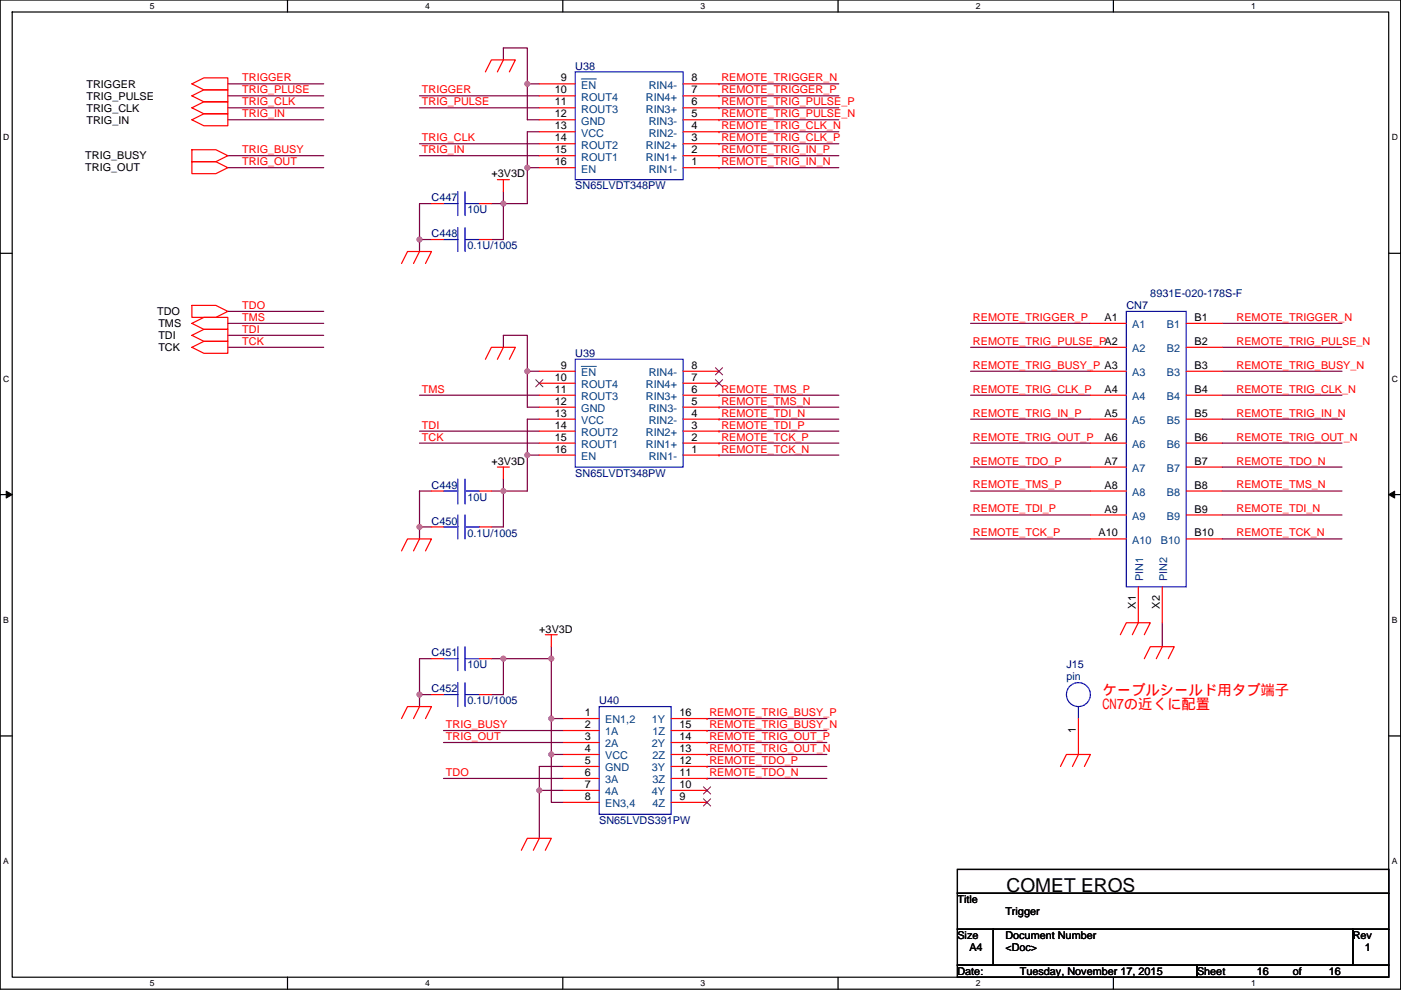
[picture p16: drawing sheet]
<svg xmlns="http://www.w3.org/2000/svg" width="297mm" height="210mm" viewBox="0 0 297 210" stroke-linecap="round" stroke-linejoin="round" font-family="sans-serif">
<defs><g id="words">
<text font-size="4.1" x="213.4" y="189.1">COMET EROS</text>
<g font-size="3" fill="#f00">
<text x="233.7" y="147.4">ケーブルシールド用タブ端子</text>
<text x="233.7" y="150.5">CN7の近くに配置</text>
</g>
<g font-size="2.3" fill="#f00">
<text x="51.4" y="17.3">TRIGGER</text>
<text x="153" y="17.2">REMOTE_TRIGGER_N</text>
<text x="51.4" y="19.8">TRIG_PLUSE</text>
<text x="51.4" y="22.3">TRIG_CLK</text>
<text x="89.5" y="19.8">TRIGGER</text>
<text x="89.5" y="22.3">TRIG_PULSE</text>
<text x="153" y="19.8">REMOTE_TRIGGER_P</text>
<text x="153" y="22.3">REMOTE_TRIG_PULSE_P</text>
<text x="51.4" y="24.9">TRIG_IN</text>
<text x="89.5" y="29.9">TRIG_CLK</text>
<text x="153" y="24.9">REMOTE_TRIG_PULSE_N</text>
<text x="153" y="27.4">REMOTE_TRIG_CLK_N</text>
<text x="153" y="29.9">REMOTE_TRIG_CLK_P</text>
<text x="51.4" y="32.5">TRIG_BUSY</text>
<text x="51.4" y="35">TRIG_OUT</text>
<text x="89.5" y="32.5">TRIG_IN</text>
<text x="153" y="32.5">REMOTE_TRIG_IN_P</text>
<text x="153" y="35">REMOTE_TRIG_IN_N</text>
<text x="51.4" y="65.5">TDO</text>
<text x="51.4" y="68.1">TMS</text>
<text x="51.4" y="70.6">TDI</text>
<text x="206.3" y="68">REMOTE_TRIGGER_P</text>
<text x="262.2" y="68">REMOTE_TRIGGER_N</text>
<text x="51.4" y="73.2">TCK</text>
<text x="206.3" y="73.1">REMOTE_TRIG_PULSE_PA2</text>
<text x="262.2" y="73.1">REMOTE_TRIG_PULSE_N</text>
<text x="89.5" y="83.3">TMS</text>
<text x="153" y="83.3">REMOTE_TMS_P</text>
<text x="206.3" y="78.2">REMOTE_TRIG_BUSY_P A3</text>
<text x="206.3" y="83.3">REMOTE_TRIG_CLK_P</text>
<text x="262.2" y="78.2">REMOTE_TRIG_BUSY_N</text>
<text x="262.2" y="83.3">REMOTE_TRIG_CLK_N</text>
<text x="153" y="85.8">REMOTE_TMS_N</text>
<text x="153" y="88.4">REMOTE_TDI_N</text>
<text x="206.3" y="88.4">REMOTE_TRIG_IN_P</text>
<text x="262.2" y="88.4">REMOTE_TRIG_IN_N</text>
<text x="89.5" y="90.9">TDI</text>
<text x="89.5" y="93.5">TCK</text>
<text x="153" y="90.9">REMOTE_TDI_P</text>
<text x="153" y="93.4">REMOTE_TCK_P</text>
<text x="153" y="96">REMOTE_TCK_N</text>
<text x="206.3" y="93.4">REMOTE_TRIG_OUT_P</text>
<text x="262.2" y="93.4">REMOTE_TRIG_OUT_N</text>
<text x="206.3" y="98.5">REMOTE_TDO_P</text>
<text x="262.2" y="98.5">REMOTE_TDO_N</text>
<text x="206.3" y="103.6">REMOTE_TMS_P</text>
<text x="262.2" y="103.6">REMOTE_TMS_N</text>
<text x="206.3" y="108.7">REMOTE_TDI_P</text>
<text x="206.3" y="113.8">REMOTE_TCK_P</text>
<text x="262.2" y="108.7">REMOTE_TDI_N</text>
<text x="262.2" y="113.8">REMOTE_TCK_N</text>
<text x="94.5" y="154.4">TRIG_BUSY</text>
<text x="150.4" y="151.9">REMOTE_TRIG_BUSY_P</text>
<text x="150.4" y="154.4">REMOTE_TRIG_BUSY_N</text>
<text x="94.5" y="156.9">TRIG_OUT</text>
<text x="150.4" y="156.9">REMOTE_TRIG_OUT_P</text>
<text x="150.4" y="159.5">REMOTE_TRIG_OUT_N</text>
<text x="94.5" y="164.6">TDO</text>
<text x="150.4" y="162">REMOTE_TDO_P</text>
<text x="150.4" y="164.6">REMOTE_TDO_N</text>
</g>
<g font-size="2.3">
<text x="118.9" y="17.3">9</text>
<text x="146.6" y="17.3">8</text>
<text x="18.3" y="18.6">TRIGGER</text>
<text x="18.3" y="21.1">TRIG_PULSE</text>
<text x="18.3" y="23.7">TRIG_CLK</text>
<text x="117.6" y="22.4">11</text>
<text x="117.6" y="19.8">10</text>
<text x="146.6" y="22.4">6</text>
<text x="146.6" y="19.8">7</text>
<text x="18.3" y="26.2">TRIG_IN</text>
<text x="117.6" y="24.9">12</text>
<text x="117.6" y="27.4">13</text>
<text x="117.6" y="30">14</text>
<text x="146.6" y="30">3</text>
<text x="146.6" y="27.4">4</text>
<text x="146.6" y="24.9">5</text>
<text x="18.1" y="33.8">TRIG_BUSY</text>
<text x="117.6" y="32.5">15</text>
<text x="117.6" y="35.1">16</text>
<text x="146.6" y="32.5">2</text>
<text x="146.6" y="35.1">1</text>
<text x="18.1" y="36.4">TRIG_OUT</text>
<text x="104.2" y="37.6">+3V3D</text>
<text x="33.3" y="66.8">TDO</text>
<text x="33.6" y="69.4">TMS</text>
<text x="33.6" y="71.9">TDI</text>
<text x="234.2" y="68.1">A1</text>
<text x="253.3" y="68.1">B1</text>
<text x="33.6" y="74.5">TCK</text>
<text x="253.3" y="73.2">B2</text>
<text x="117.6" y="83.3">11</text>
<text x="117.6" y="80.8">10</text>
<text x="118.9" y="78.2">9</text>
<text x="146.6" y="83.3">6</text>
<text x="146.6" y="80.8">7</text>
<text x="146.6" y="78.2">8</text>
<text x="234.2" y="83.3">A4</text>
<text x="253.3" y="78.2">B3</text>
<text x="253.3" y="83.3">B4</text>
<text x="117.6" y="85.9">12</text>
<text x="117.6" y="88.4">13</text>
<text x="146.6" y="88.4">4</text>
<text x="146.6" y="85.9">5</text>
<text x="234.2" y="88.4">A5</text>
<text x="253.3" y="88.4">B5</text>
<text x="117.6" y="90.9">14</text>
<text x="117.6" y="93.5">15</text>
<text x="146.6" y="93.5">2</text>
<text x="146.6" y="90.9">3</text>
<text x="234.2" y="93.5">A6</text>
<text x="253.3" y="93.5">B6</text>
<text x="104.2" y="98.6">+3V3D</text>
<text x="117.6" y="96">16</text>
<text x="146.6" y="96">1</text>
<text x="234.2" y="98.6">A7</text>
<text x="253.3" y="98.6">B7</text>
<text x="234.2" y="103.6">A8</text>
<text x="253.3" y="103.6">B8</text>
<text x="232.9" y="113.8">A10</text>
<text x="234.2" y="108.7">A9</text>
<text x="253.3" y="108.7">B9</text>
<text x="253.3" y="113.8">B10</text>
<text x="240.8" y="129.1" transform="rotate(-90 240.8 129.1)">X1</text>
<text x="245.9" y="129.1" transform="rotate(-90 245.9 129.1)">X2</text>
<text x="114.3" y="134.2">+3V3D</text>
<text x="124" y="151.9">1</text>
<text x="124" y="154.4">2</text>
<text x="144.1" y="151.9">16</text>
<text x="144.1" y="154.4">15</text>
<text x="228.1" y="155.5" transform="rotate(-90 228.1 155.5)">1</text>
<text x="124" y="157">3</text>
<text x="124" y="159.5">4</text>
<text x="144.1" y="157">14</text>
<text x="144.1" y="159.5">13</text>
<text x="124" y="162.1">5</text>
<text x="124" y="164.6">6</text>
<text x="124" y="167.1">7</text>
<text x="144.1" y="167.1">10</text>
<text x="144.1" y="162.1">12</text>
<text x="144.1" y="164.6">11</text>
<text x="124" y="169.7">8</text>
<text x="144.1" y="169.7">9</text>
<text x="203" y="191.6">Title</text>
<text x="213.2" y="194.1">Trigger</text>
<text x="203" y="199.2">Size</text>
<text x="205.5" y="201.7">A4</text>
<text x="213.2" y="199.2">Document Number</text>
<text x="213.2" y="201.7">&lt;Doc&gt;</text>
<text x="286.8" y="199.2">Rev</text>
<text x="289.4" y="201.7">1</text>
<text x="203" y="206.8">Date:</text>
<text x="216.2" y="206.8">Tuesday, November 17, 2015</text>
<text x="253.8" y="206.8">Sheet</text>
<text x="266.5" y="206.8">16</text>
<text x="274.1" y="206.8">of</text>
<text x="281.7" y="206.8">16</text>
</g>
<g font-size="2.3" fill="#000080">
<text x="122" y="14.8">U38</text>
<text x="122" y="40.2">SN65LVDT348PW</text>
<text x="91.5" y="42.7">C447</text>
<text x="99.1" y="45.3">10U</text>
<text x="91.5" y="50.3">C448</text>
<text x="99.1" y="52.9">0.1U/1005</text>
<text x="238.8" y="65.6">CN7</text>
<text x="243.9" y="63">8931E-020-178S-F</text>
<text x="122" y="75.7">U39</text>
<text x="122" y="101.1">SN65LVDT348PW</text>
<text x="91.5" y="103.7">C449</text>
<text x="99.1" y="106.2">10U</text>
<text x="91.5" y="111.3">C450</text>
<text x="99.1" y="113.8">0.1U/1005</text>
<text x="91.5" y="139.2">C451</text>
<text x="99.1" y="141.8">10U</text>
<text x="226.1" y="141.8">J15</text>
<text x="91.5" y="146.9">C452</text>
<text x="99.1" y="149.4">0.1U/1005</text>
<text x="127" y="149.4">U40</text>
<text x="226.1" y="144.3">pin</text>
<text x="127" y="174.8">SN65LVDS391PW</text>
</g>
<g font-size="2.3" fill="#004080">
<text x="123.2" y="23.9">ROUT3</text>
<text x="123.2" y="18.8">EN</text>
<text x="123.2" y="21.4">ROUT4</text>
<text x="137" y="23.9">RIN3+</text>
<text x="137" y="21.4">RIN4+</text>
<text x="137.5" y="18.8">RIN4-</text>
<text x="123.2" y="26.4">GND</text>
<text x="123.2" y="29">VCC</text>
<text x="137.5" y="29">RIN2-</text>
<text x="137.5" y="26.4">RIN3-</text>
<text x="123.2" y="31.5">ROUT2</text>
<text x="123.2" y="34.1">ROUT1</text>
<text x="137" y="34.1">RIN1+</text>
<text x="137" y="31.5">RIN2+</text>
<text x="123.2" y="36.6">EN</text>
<text x="137.5" y="36.6">RIN1-</text>
<text x="240.1" y="69.6">A1</text>
<text x="247.4" y="69.6">B1</text>
<text x="240.1" y="74.7">A2</text>
<text x="247.4" y="74.7">B2</text>
<text x="123.2" y="79.8">EN</text>
<text x="123.2" y="82.3">ROUT4</text>
<text x="137" y="82.3">RIN4+</text>
<text x="137.5" y="79.8">RIN4-</text>
<text x="240.1" y="79.8">A3</text>
<text x="247.4" y="79.8">B3</text>
<text x="123.2" y="84.9">ROUT3</text>
<text x="123.2" y="87.4">GND</text>
<text x="123.2" y="89.9">VCC</text>
<text x="137" y="84.9">RIN3+</text>
<text x="137.5" y="89.9">RIN2-</text>
<text x="137.5" y="87.4">RIN3-</text>
<text x="240.1" y="84.9">A4</text>
<text x="240.1" y="89.9">A5</text>
<text x="247.4" y="84.9">B4</text>
<text x="247.4" y="89.9">B5</text>
<text x="123.2" y="92.5">ROUT2</text>
<text x="123.2" y="95">ROUT1</text>
<text x="137" y="95">RIN1+</text>
<text x="137" y="92.5">RIN2+</text>
<text x="240.1" y="95">A6</text>
<text x="247.4" y="95">B6</text>
<text x="123.2" y="97.6">EN</text>
<text x="137.5" y="97.6">RIN1-</text>
<text x="240.1" y="100.1">A7</text>
<text x="247.4" y="100.1">B7</text>
<text x="240.1" y="105.2">A8</text>
<text x="247.4" y="105.2">B8</text>
<text x="240.1" y="110.3">A9</text>
<text x="247.4" y="110.3">B9</text>
<text x="240.1" y="115.3">A10</text>
<text x="246.1" y="115.3">B10</text>
<text x="242.4" y="123.2" transform="rotate(-90 242.4 123.2)">PIN1</text>
<text x="247.5" y="123.2" transform="rotate(-90 247.5 123.2)">PIN2</text>
<text x="128.3" y="153.4">EN1,2</text>
<text x="128.3" y="156">1A</text>
<text x="138.2" y="153.4">1Y</text>
<text x="138.3" y="156">1Z</text>
<text x="128.3" y="158.5">2A</text>
<text x="128.3" y="161.1">VCC</text>
<text x="138.2" y="158.5">2Y</text>
<text x="138.3" y="161.1">2Z</text>
<text x="128.3" y="163.6">GND</text>
<text x="128.3" y="166.1">3A</text>
<text x="138.2" y="163.6">3Y</text>
<text x="138.3" y="166.1">3Z</text>
<text x="128.3" y="168.7">4A</text>
<text x="128.3" y="171.2">EN3,4</text>
<text x="138.2" y="168.7">4Y</text>
<text x="138.3" y="171.2">4Z</text>
</g>
<g font-size="1.8">
<text x="31.8" y="1.9">5</text>
<text x="90.1" y="1.9">4</text>
<text x="148.5" y="1.9">3</text>
<text x="206.9" y="1.9">2</text>
<text x="265.2" y="1.9">1</text>
<text x=".7" y="29.8">D</text>
<text x="295.1" y="29.8">D</text>
<text x=".7" y="81">C</text>
<text x="295.1" y="81">C</text>
<text x=".7" y="132.1">B</text>
<text x="295.1" y="132.1">B</text>
<text x=".7" y="183.3">A</text>
<text x="295.1" y="183.3">A</text>
<text x="31.8" y="209.2">5</text>
<text x="90.1" y="209.2">4</text>
<text x="148.5" y="209.2">3</text>
<text x="206.9" y="209.2">2</text>
<text x="265.2" y="209.2">1</text>
</g>
</g></defs>
<path d="M0 0h297v209.8h-297zM2.6 2.5h291.8v204.8h-291.8z" fill="none" stroke="#000" stroke-width=".25"/>
<g fill="#fff">
<path d="M31.8 .3h1v2h-1z"/>
<path d="M31.8 207.5h1v2.1h-1z"/>
</g>
<path d="M61 0v2.5M61 207.3v2.5" fill="none" stroke="#000" stroke-width=".25"/>
<g fill="#fff">
<path d="M90.1 .3h1v2h-1z"/>
<path d="M90.1 207.5h1v2.1h-1z"/>
</g>
<path d="M119.3 0v2.5M119.3 207.3v2.5" fill="none" stroke="#000" stroke-width=".25"/>
<g fill="#fff">
<path d="M148.5 .3h1v2h-1z"/>
<path d="M148.5 207.5h1v2.1h-1z"/>
</g>
<path d="M177.7 0v2.5M177.7 207.3v2.5" fill="none" stroke="#000" stroke-width=".25"/>
<g fill="#fff">
<path d="M206.9 .3h1v2h-1z"/>
<path d="M206.9 207.5h1v2.1h-1z"/>
</g>
<path d="M236.1 0v2.5M236.1 207.3v2.5" fill="none" stroke="#000" stroke-width=".25"/>
<g fill="#fff">
<path d="M265.2 .3h1.1v2h-1.1z"/>
<path d="M265.2 207.5h1.1v2.1h-1.1z"/>
<path d="M.7 28.1h1.3v2.1h-1.3z"/>
<path d="M295.1 28.1h1.3v2.1h-1.3z"/>
<path d="M.7 79.3h1.3v2h-1.3z"/>
<path d="M295.1 79.3h1.3v2h-1.3z"/>
</g>
<path d="M0 53.7h2.6M294.4 53.7h2.6" fill="none" stroke="#000" stroke-width=".25"/>
<g fill="#fff">
<path d="M.7 130.5h1.2v2h-1.2z"/>
<path d="M295.1 130.5h1.2v2h-1.2z"/>
</g>
<path d="M0 104.9h2.6M294.4 104.9h2.6" fill="none" stroke="#000" stroke-width=".25"/>
<path d="M1.3 104.2l1.3 .7-1.3 .7zM294.4 104.9l1.3-.7v1.4z" fill="#000" stroke="#000" stroke-width=".21"/>
<g fill="#fff">
<path d="M.7 181.7h1.2v2h-1.2z"/>
<path d="M295.1 181.7h1.2v2h-1.2z"/>
</g>
<path d="M0 156.1h2.6M294.4 156.1h2.6M203 184.4h91.4v5.1h-91.4zM203 189.5h91.4v7.6h-91.4zM203 197.1h7.6v7.6h-7.6zM210.6 197.1h76.2v7.6h-76.2zM286.8 197.1h7.6v7.6h-7.6zM203 204.7h50.8v2.6h-50.8zM253.8 204.7h40.6v2.6h-40.6z" fill="none" stroke="#000" stroke-width=".25"/>
<g fill="none" stroke="#800040" stroke-width=".25">
<path d="M48.3 17.8h20.3M106.7 12.7v-2.5h5.1v7.6M111.8 17.8v7.6h2.5M111.8 17.8h2.5M152.4 17.8h25.4M48.3 33h20.3M48.3 20.3h20.3M48.3 22.9h20.3M48.3 25.4h20.3M48.3 35.6h20.3M88.9 20.3h25.4M88.9 22.9h25.4"/>
<path d="M88.9 30.5h25.4M88.9 33h25.4M111.8 35.6v7.6h-5.1M111.8 35.6h2.5M114.3 27.9h-2.5v7.7M152.4 20.3h25.4M152.4 22.9h25.4M152.4 25.4h25.4M152.4 27.9h25.4M152.4 30.5h25.4M152.4 33h25.4M152.4 35.6h25.4"/>
<path d="M88.9 50.8h2.6M88.9 50.8v2.5M91.5 43.2h-2.6v7.6M104.2 43.2h2.5M106.7 43.2v7.6h-2.5M106.7 40.6v2.6M48.3 66h20.3M48.3 68.6h20.3M48.3 71.1h20.3M48.3 73.7h20.3M106.7 73.7v-2.6h5.1v7.6M111.8 78.7v7.7h2.5"/>
<path d="M111.8 78.7h2.5M205.8 68.6h25.4M205.8 73.7h25.4M205.8 78.7h25.4M259.1 68.6h25.4M259.1 73.7h25.4M259.1 78.7h25.4M88.9 83.8h25.4M88.9 91.4h25.4M88.9 94h25.4M111.8 96.5v7.6h-5.1M111.8 96.5h2.5"/>
<path d="M114.3 88.9h-2.5v7.6M152.4 83.8h25.4M152.4 86.4h25.4M152.4 88.9h25.4M152.4 91.4h25.4M152.4 94h25.4M152.4 96.5h25.4M205.8 83.8h25.4M205.8 88.9h25.4M205.8 94h25.4M205.8 99.1h25.4M259.1 83.8h25.4"/>
<path d="M259.1 88.9h25.4M259.1 94h25.4M259.1 99.1h25.4M88.9 104.1h2.6M88.9 111.8h2.6M88.9 111.8v2.5M88.9 104.1h.1M88.9 104.1v7.7M104.2 104.1h2.5M106.7 104.1h.1M106.7 104.1v7.7h-2.5M106.7 101.6v2.5"/>
<path d="M205.8 104.1h25.4M205.8 109.2h25.4M205.8 114.3h25.4M259.1 104.1h25.4M259.1 109.2h25.4M259.1 114.3h25.4M91.5 139.7h-2.6v7.6M104.2 139.7h2.5M106.7 139.7h10.2M106.7 139.7v7.6h-2.5M116.9 137.2v2.5M116.9 139.7v12.7"/>
<path d="M246.4 132.1v5.1M88.9 147.3h2.6M88.9 147.3v2.6M94 157.5h25.4M94 154.9h25.4M116.9 152.4v7.6M116.9 152.4h2.5M149.9 157.5h25.4M149.9 152.4h25.4M149.9 154.9h25.4M94 165.1h25.4M114.3 167.6h5.1"/>
<path d="M114.3 167.6v10.2M116.9 160v10.2h2.5M116.9 160h2.5M119.4 162.6h-5.1v5M149.9 160h25.4M149.9 162.6h25.4M149.9 165.1h25.4"/>
</g>
<g fill="#f0f" stroke="#f0f" stroke-width=".25">
<circle cx="111.8" cy="17.8" r=".51"/>
<circle cx="111.8" cy="35.6" r=".51"/>
<circle cx="106.7" cy="43.2" r=".51"/>
<circle cx="88.9" cy="50.8" r=".51"/>
<circle cx="111.8" cy="78.7" r=".51"/>
<circle cx="111.8" cy="96.5" r=".51"/>
<circle cx="106.7" cy="104.1" r=".51"/>
<circle cx="88.9" cy="111.8" r=".51"/>
<circle cx="114.3" cy="167.6" r=".51"/>
<circle cx="116.9" cy="139.7" r=".51"/>
<circle cx="106.7" cy="139.7" r=".51"/>
<circle cx="88.9" cy="147.3" r=".51"/>
<circle cx="116.9" cy="160" r=".51"/>
<circle cx="116.9" cy="152.4" r=".51"/>
</g>
<g fill="none" stroke="#f00" stroke-width=".25">
<path d="M40.7 17.8l2.5-1.3h5.1v2.6h-5.1zM102.9 15.2l1.3-2.5h5.1l-1.3 2.5M106.7 12.7l-1.2 2.5M114.3 17.8h7.7M144.8 17.8h7.6M152.4 17.8h.1M40.7 31.8h5.1l2.5 1.2-2.5 1.3h-5.1zM40.7 20.3l2.5-1.2h5.1v2.5h-5.1zM40.7 22.9l2.5-1.3h5.1v2.5h-5.1zM40.7 25.4l2.5-1.3h5.1v2.6h-5.1zM40.7 34.3h5.1l2.5 1.3-2.5 1.2h-5.1zM105.5 38.1h2.5"/>
<path d="M106.7 38.1v2.5M114.3 22.9h7.7M114.3 25.4h7.7M114.3 27.9h7.7M114.3 30.5h7.7M114.3 33h7.7M114.3 35.6h7.7M114.3 20.3h7.7M144.8 35.6h7.6M144.8 33h7.6M144.8 30.5h7.6M144.8 27.9h7.6"/>
<path d="M144.8 25.4h7.6M144.8 22.9h7.6M144.8 20.3h7.6M152.4 35.6h.1M152.4 33h.1M152.4 30.5h.1M152.4 27.9h.1M152.4 25.4h.1M152.4 22.9h.1M152.4 20.3h.1M85.1 55.9l1.3-2.6h5.1l-1.3 2.6M88.9 53.3l-1.2 2.6"/>
<path d="M91.5 50.8h2.5M91.5 43.2h2.5M101.6 50.8h2.6M101.6 43.2h2.6M40.7 64.8h5.1l2.5 1.2-2.5 1.3h-5.1zM40.7 68.6l2.5-1.3h5.1v2.6h-5.1zM40.7 71.1l2.5-1.2h5.1v2.5h-5.1zM40.7 73.7l2.5-1.3h5.1v2.5h-5.1zM102.9 76.2l1.3-2.5h5.1l-1.3 2.5M106.7 73.7l-1.2 2.5M114.3 78.7h7.7M144.8 78.7h7.6"/>
<path d="M152.4 78.7h.1M231.2 68.6h7.6M231.2 73.7h7.6M231.2 78.7h7.6M251.5 68.6h7.6M251.5 73.7h7.6M251.5 78.7h7.6M105.5 99.1h2.5M106.7 99.1v2.5M114.3 83.8h7.7M114.3 86.4h7.7M114.3 88.9h7.7"/>
<path d="M114.3 91.4h7.7M114.3 94h7.7M114.3 96.5h7.7M114.3 81.3h7.7M144.8 96.5h7.6M144.8 94h7.6M144.8 91.4h7.6M144.8 88.9h7.6M144.8 86.4h7.6M144.8 83.8h7.6M144.8 81.3h7.6M152.4 96.5h.1"/>
<path d="M152.4 94h.1M152.4 91.4h.1M152.4 88.9h.1M152.4 86.4h.1M152.4 83.8h.1M152.4 81.3h.1M231.2 83.8h7.6M231.2 88.9h7.6M231.2 94h7.6M231.2 99.1h7.6M251.5 83.8h7.6M251.5 88.9h7.6"/>
<path d="M251.5 94h7.6M251.5 99.1h7.6M85.1 116.8l1.3-2.5h5.1l-1.3 2.5M88.9 114.3l-1.2 2.5M91.5 111.8h2.5M91.5 104.1h2.5M101.6 111.8h2.6M101.6 104.1h2.6M231.2 104.1h7.6M231.2 109.2h7.6M231.2 114.3h7.6M251.5 104.1h7.6"/>
<path d="M251.5 109.2h7.6M251.5 114.3h7.6M91.5 139.7h2.5M101.6 139.7h2.6M115.6 134.6h2.6M116.9 134.6v2.6M237.5 134.6l1.3-2.5h5.1l-1.3 2.5M241.3 124.5v7.6l-1.2 2.5M242.6 139.7l1.3-2.5h5.1l-1.3 2.5M246.4 124.5v7.6M246.4 137.2l-1.2 2.5M85.1 152.4l1.3-2.5h5.1l-1.3 2.5"/>
<path d="M88.9 149.9l-1.2 2.5M91.5 147.3h2.5M101.6 147.3h2.6M119.4 152.4h7.6M119.4 154.9h7.6M119.4 157.5h7.6M142.3 157.5h7.6M142.3 154.9h7.6M142.3 152.4h7.6M149.9 157.5h.1M149.9 154.9h.1M149.9 152.4h.1"/>
<path d="M228.6 152.4v7.6l-1.2 2.6M114.3 177.8l-1.2 2.5M119.4 160h7.6M119.4 162.6h7.6M119.4 165.1h7.6M119.4 167.6h7.6M119.4 170.2h7.6M142.3 170.2h7.6M142.3 167.6h7.6M142.3 165.1h7.6M142.3 162.6h7.6M142.3 160h7.6"/>
<path d="M149.9 170.2h.1M149.9 167.6h.1M149.9 165.1h.1M149.9 162.6h.1M149.9 160h.1M224.8 162.6l1.3-2.6h5.1l-1.3 2.6M110.5 180.3l1.3-2.5h5.1l-1.3 2.5"/>
</g>
<g fill="none" stroke="#00f" stroke-width=".25">
<path d="M122 15.2h22.8v22.9h-22.8zM94 50.8h3.1M94 43.2h3.1M97.1 48.3v5M97.1 40.6v5.1M98.6 48.3v5M98.6 40.6v5.1M98.6 50.8h3M98.6 43.2h3M122 76.2h22.8v22.9h-22.8zM238.8 66h12.7v58.5h-12.7zM94 111.8h3.1"/>
<path d="M94 104.1h3.1M97.1 106.7h.1M97.1 101.6v5.1M97.1 109.2v5.1M98.6 109.2v5.1M98.6 106.7h.1M98.6 101.6v5.1M98.6 111.8h3M98.6 104.1h3M94 139.7h3.1M97.1 137.2v5M98.6 137.2v5"/>
<path d="M98.6 139.7h3M94 147.3h3.1M97.1 144.8v5.1M98.6 144.8v5.1M98.6 147.3h3M127 149.9h15.3v22.8h-15.3zM228.6 149.9v2.5"/>
<circle cx="228.6" cy="147.3" r="2.54"/>
</g>
<path d="M123.2 16.8h3.2M123.2 77.7h3.2" fill="none" stroke="#004080" stroke-width=".21"/>
<path d="M151.7 78l1.5 1.5M153.2 78l-1.5 1.5M113.6 80.5l1.5 1.6M115.1 80.5l-1.5 1.6M151.7 80.5l1.5 1.6M153.2 80.5l-1.5 1.6M149.1 169.4l1.6 1.6M149.1 166.9l1.6 1.5M150.7 169.4l-1.6 1.6M150.7 166.9l-1.6 1.5" fill="none" stroke="#804000" stroke-width=".21"/>
<use href="#words"/>
</svg>
